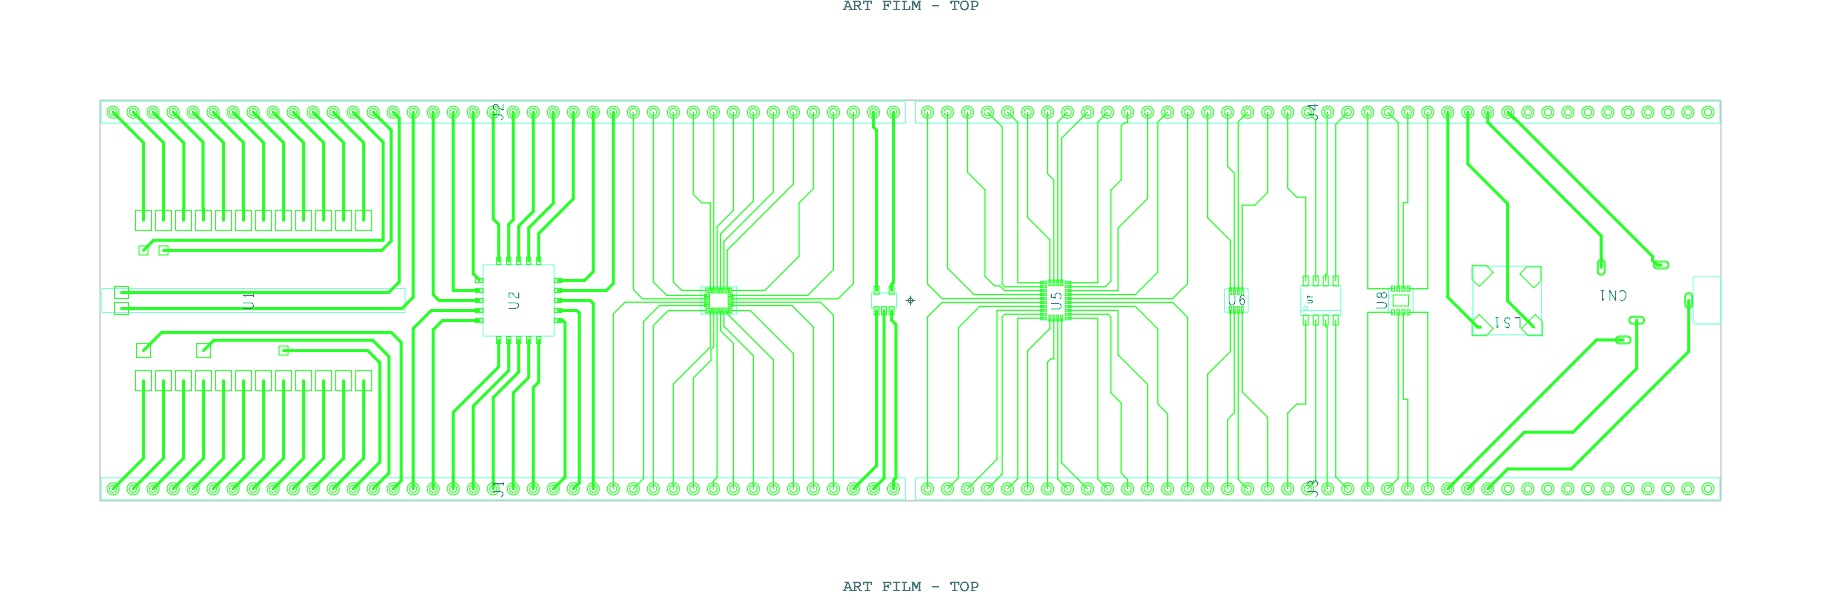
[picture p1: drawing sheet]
<svg xmlns="http://www.w3.org/2000/svg" width="231mm" height="76mm" viewBox="0 0 231 76" stroke-linecap="round" stroke-linejoin="round" font-family="sans-serif">
<defs><g id="words">
<g font-size="2.1">
<text x="107" y="1.2">ART FILM - TOP</text>
<text x="107" y="75">ART FILM - TOP</text>
</g>
</g></defs>
<!-- layer: Board Outline -->
<path d="M12.7 12.7h205.7zM12.7 12.7v50.8zM218.4 12.7v50.8zM12.7 63.5h205.7z" fill="none" stroke="#acacac" stroke-width=".13"/>
<!-- layer: Components -->
<g fill="none" stroke="#75ffd9" stroke-width=".13">
<path d="M12.8 15.6h102.1zM12.8 12.8v2.8zM12.8 12.8h102.1zM114.9 12.8v2.8zM116.2 15.6h102.1zM116.2 12.8v2.8zM116.2 12.8h102.1zM218.3 12.8v2.8zM12.9 39.6h38.5zM12.9 36.6v3zM12.9 36.6h38.5zM51.4 36.6v3z"/>
<path d="M61.3 33.6v9zM61.3 33.6h9.1zM70.4 33.6v9zM89 36.3h4.5v3.6h-4.5zM110.6 37.1h3.2v2h-3.2zM132.1 35.6h3.8zM132.1 35.6v5zM135.9 35.6v5zM155.4 39.6h3zM155.4 36.6v3zM155.4 36.6h3zM156.1 38.7l.1 .1-.1 .1-.1-.1z"/>
<path d="M158.4 36.6v3zM165.1 39.4h5.1zM165.1 36.2h5.1v3.8h-5.1zM165.5 38.9l.2-.1 .2 .1 .1 .2-.1 .1-.2 .1-.2-.1v-.1zM176.2 39.7h3.2zM176.2 36.5v3.2zM176.2 36.5h3.2zM179.4 36.5v3.2zM187 33.7h8.7v8.8h-8.7zM215.1 35.1h3.1l.2 .2v5.6l-.2 .2h-3.1l-.2-.2v-5.6zM61.3 42.6h9.1zM132.1 40.6h3.8z"/>
<path d="M12.8 63.4h102.1zM12.8 60.6v2.8zM12.8 60.6h102.1zM114.9 60.6v2.8zM116.2 63.4h102.1zM116.2 60.6v2.8zM116.2 60.6h102.1zM218.3 60.6v2.8z"/>
</g>
<!-- layer: Nets -->
<g fill="none" stroke="#26ff26" stroke-width=".13">
<path d="M14.5 38.4h1.8v1.5h-1.8zM14.5 36.3h1.8v1.5h-1.8zM17.2 26.7h2v2.5h-2zM17.6 31.2h1.2v1.1h-1.2zM19.7 26.7h2.1v2.5h-2.1zM20.2 31.2h1.1v1.1h-1.1zM22.3 26.7h2v2.5h-2zM24.8 26.7h2.1v2.5h-2.1zM27.4 26.7h2v2.5h-2zM29.9 26.7h2v2.5h-2zM32.4 26.7h2.1v2.5h-2.1zM35 26.7h2v2.5h-2z"/>
<path d="M37.5 26.7h2.1v2.5h-2.1zM40.1 26.7h2v2.5h-2zM42.6 26.7h2v2.5h-2zM45.1 26.7h2.1v2.5h-2.1zM60.4 39.1h.9v.5h-.9zM60.4 35.3h.9v.5h-.9zM60.4 36.6h.9v.5h-.9zM60.4 37.8h.9v.6h-.9zM63 32.6h.6v.9h-.6zM64.3 32.6h.5v.9h-.5zM65.6 32.6h.5v.9h-.5zM66.8 32.6h.6v.9h-.6z"/>
<path d="M68.1 32.6h.5v.9h-.5zM70.4 39.1h.9v.5h-.9zM70.4 37.8h.9v.6h-.9zM70.4 35.3h.9v.5h-.9zM70.4 36.6h.9v.5h-.9zM89.4 37.7h.6v.3h-.6zM89.4 38.6h.6v.3h-.6zM89.4 38.2h.6v.3h-.6zM89.4 37.3h.6v.3h-.6zM89.6 36.5h.3v.6l-.3-.1zM89.6 39.1h.3v.6h-.3zM90 39.1h.3v.6h-.3z"/>
<path d="M90 36.5h.3v.6h-.3zM90.5 36.5h.2v.6h-.2zM90.5 39.1h.2v.6h-.2zM90.9 36.5h.3v.6h-.3zM90.9 39.1h.3v.6h-.3zM91.3 39.1h.3v.6h-.3zM91.3 36.5h.3v.6h-.3zM91.7 39.1h.3v.6h-.3zM91.7 36.5h.3v.6h-.3zM92.2 39.1h.3v.6h-.3zM92.2 36.5h.3v.6h-.3zM92.4 37.3h.7v.3h-.7z"/>
<path d="M92.4 37.7h.7v.3h-.7zM92.4 38.2h.7v.3h-.7zM92.4 38.6h.7v.3h-.7zM92.6 36.5h.3v.6h-.3zM92.6 39.1h.3v.6h-.3zM110.9 38.9h.7v1h-.7zM110.9 36.3h.7v1h-.7zM111.9 38.9h.6v1h-.6zM112.9 36.3h.6v1h-.6zM112.9 38.9h.6v1h-.6zM132.1 38.7h.7v.3h-.7zM132.1 39.2h.7v.3h-.7z"/>
<path d="M132.1 39.7h.7v.3h-.7zM132.1 37.7h.7v.3h-.7zM132.1 37.2h.7v.3h-.7zM132.1 36.7h.7v.3h-.7zM132.1 36.2h.7v.3h-.7zM132.1 38.2h.7v.3h-.7zM132.1 35.7h.7v.3h-.7zM133.1 40h.3v.7h-.3zM133.1 35.5h.3v.7h-.3zM133.6 40h.3v.7h-.3zM133.6 35.5h.3v.7h-.3zM134.1 40h.3v.7h-.3z"/>
<path d="M134.1 35.5h.3v.7h-.3zM134.6 40h.3v.7h-.3zM134.6 35.5h.3v.7h-.3zM135.2 39.2h.7v.3h-.7zM135.2 39.7h.7v.3h-.7zM135.2 35.7h.7v.3h-.7zM135.2 36.7h.7v.3h-.7zM135.2 37.2h.7v.3h-.7zM135.2 38.2h.7v.3h-.7zM135.2 37.7h.7v.3h-.7zM135.2 36.2h.7v.3h-.7zM135.2 38.7h.7v.3h-.7z"/>
<path d="M156 36.5h.3v.8h-.3zM156 38.9h.3v.8h-.3zM156.5 36.5h.3v.8h-.3zM156.5 38.9h.3v.8h-.3zM157 38.9h.3v.8h-.3zM157 36.5h.3v.8h-.3zM157.5 38.9h.3v.8h-.3zM157.5 36.5h.3v.8h-.3zM165.4 35h.7v1.3h-.7zM165.4 39.9h.7v1.3h-.7zM166.7 39.9h.6v1.3h-.6zM166.7 35h.6v1.3h-.6z"/>
<path d="M168 35h.6v1.3h-.6zM168 39.9h.6v1.3h-.6zM169.2 35h.7v1.3h-.7zM169.2 39.9h.7v1.3h-.7zM176.6 36.3h.4v.6h-.4zM176.6 39.3h.4v.6h-.4zM176.8 37.4h2v1.4h-2zM177.3 39.3h.4v.6h-.4zM177.3 36.3h.4v.6h-.4zM177.9 39.3h.4v.6h-.4zM177.9 36.3h.4v.6h-.4zM178.6 36.3h.4v.6h-.4z"/>
<path d="M178.6 39.3h.4v.6h-.4zM186.9 33.6h1.7l.9 .9-1.7 1.8-.9-.9zM193.8 33.8h1.8v1.8l-.9 .9-1.8-1.8zM194.9 39.9l.9 .9v1.8h-1.8l-.9-.9zM202.8 33.1l.3-.2h.3l.2 .2 .1 .3v1l-.1 .3-.2 .2h-.3l-.3-.2-.1-.3v-1zM203 33.1l.2-.1 .3 .1 .1 .3v1l-.1 .3-.3 .1-.2-.1-.1-.3v-1zM210 33.2l.3-.1h1l.4 .1 .1 .3v.2l-.1 .3-.4 .1h-1l-.3-.1-.1-.3v-.2zM210.1 33.3l.2-.1h1l.3 .1 .1 .3-.1 .3-.3 .1h-1l-.2-.1-.1-.3zM213.9 37.3l.3-.2h.3l.2 .2 .1 .3v1l-.1 .3-.2 .2h-.3l-.3-.2-.1-.3v-1zM214.1 37.3l.2-.1 .3 .1 .1 .3v1l-.1 .3-.3 .1-.2-.1-.1-.3v-1zM17.2 47h2v2.5h-2zM17.3 43.6h1.8v1.7h-1.8z"/>
<path d="M19.7 47h2.1v2.5h-2.1zM22.3 47h2v2.5h-2zM24.8 47h2.1v2.5h-2.1zM24.9 43.6h1.8v1.7h-1.8zM27.4 47h2v2.5h-2zM29.9 47h2v2.5h-2zM32.4 47h2.1v2.5h-2.1zM35 47h2v2.5h-2zM35.4 43.9h1.2v1.1h-1.2zM37.5 47h2.1v2.5h-2.1zM40.1 47h2v2.5h-2zM42.6 47h2v2.5h-2z"/>
<path d="M45.1 47h2.1v2.5h-2.1zM60.4 40.4h.9v.5h-.9zM63 42.7h.6v.9h-.6zM64.3 42.7h.5v.9h-.5zM65.6 42.7h.5v.9h-.5zM66.8 42.7h.6v.9h-.6zM68.1 42.7h.5v.9h-.5zM70.4 40.4h.9v.5h-.9zM132.1 40.2h.7v.3h-.7zM135.2 40.2h.7v.3h-.7zM186.9 40.8l.9-.9 1.7 1.8-.9 .9h-1.7zM205.2 42.7l.3-.1h1l.4 .1 .1 .3v.2l-.1 .3-.4 .1h-1l-.3-.1-.1-.3v-.2z"/>
<path d="M205.3 42.8l.2-.1h1l.3 .1 .1 .3-.1 .3-.3 .1h-1l-.2-.1-.1-.3zM206.9 40.2l.3-.1h1l.4 .1 .1 .3v.2l-.1 .3-.4 .1h-1l-.3-.1-.1-.3v-.2zM207 40.3l.2-.1h1l.3 .1 .1 .3-.1 .3-.3 .1h-1l-.2-.1-.1-.3z"/>
<circle cx="14.3" cy="14.2" r=".46"/>
<circle cx="14.4" cy="14.2" r=".77"/>
<circle cx="16.9" cy="14.2" r=".46"/>
<circle cx="16.9" cy="14.2" r=".77"/>
<circle cx="19.4" cy="14.2" r=".46"/>
<circle cx="19.4" cy="14.2" r=".77"/>
<circle cx="22" cy="14.2" r=".46"/>
<circle cx="22" cy="14.2" r=".77"/>
<circle cx="24.5" cy="14.2" r=".46"/>
<circle cx="24.5" cy="14.2" r=".77"/>
<circle cx="27" cy="14.2" r=".46"/>
<circle cx="27.1" cy="14.2" r=".77"/>
<circle cx="29.6" cy="14.2" r=".46"/>
<circle cx="29.6" cy="14.2" r=".77"/>
<circle cx="32.1" cy="14.2" r=".46"/>
<circle cx="32.1" cy="14.2" r=".77"/>
<circle cx="34.7" cy="14.2" r=".46"/>
<circle cx="34.7" cy="14.2" r=".77"/>
<circle cx="37.2" cy="14.2" r=".46"/>
<circle cx="37.2" cy="14.2" r=".77"/>
<circle cx="39.7" cy="14.2" r=".46"/>
<circle cx="39.8" cy="14.2" r=".77"/>
<circle cx="42.3" cy="14.2" r=".46"/>
<circle cx="42.3" cy="14.2" r=".77"/>
<circle cx="44.8" cy="14.2" r=".46"/>
<circle cx="44.8" cy="14.2" r=".77"/>
<circle cx="47.4" cy="14.2" r=".46"/>
<circle cx="47.4" cy="14.2" r=".77"/>
<circle cx="49.9" cy="14.2" r=".46"/>
<circle cx="49.9" cy="14.2" r=".77"/>
<circle cx="52.4" cy="14.2" r=".46"/>
<circle cx="52.5" cy="14.2" r=".77"/>
<circle cx="55" cy="14.2" r=".46"/>
<circle cx="55" cy="14.2" r=".77"/>
<circle cx="57.5" cy="14.2" r=".46"/>
<circle cx="57.5" cy="14.2" r=".77"/>
<circle cx="60.1" cy="14.2" r=".46"/>
<circle cx="60.1" cy="14.2" r=".77"/>
<circle cx="62.6" cy="14.2" r=".46"/>
<circle cx="62.6" cy="14.2" r=".77"/>
<circle cx="65.1" cy="14.2" r=".46"/>
<circle cx="65.2" cy="14.2" r=".77"/>
<circle cx="67.7" cy="14.2" r=".46"/>
<circle cx="67.7" cy="14.2" r=".77"/>
<circle cx="70.2" cy="14.2" r=".46"/>
<circle cx="70.2" cy="14.2" r=".77"/>
<circle cx="72.8" cy="14.2" r=".46"/>
<circle cx="72.8" cy="14.2" r=".77"/>
<circle cx="75.3" cy="14.2" r=".46"/>
<circle cx="75.3" cy="14.2" r=".77"/>
<circle cx="77.8" cy="14.2" r=".46"/>
<circle cx="77.9" cy="14.2" r=".77"/>
<circle cx="80.4" cy="14.2" r=".46"/>
<circle cx="80.4" cy="14.2" r=".77"/>
<circle cx="82.9" cy="14.2" r=".46"/>
<circle cx="82.9" cy="14.2" r=".77"/>
<circle cx="85.5" cy="14.2" r=".46"/>
<circle cx="85.5" cy="14.2" r=".77"/>
<circle cx="88" cy="14.2" r=".46"/>
<circle cx="88" cy="14.2" r=".77"/>
<circle cx="90.5" cy="14.2" r=".46"/>
<circle cx="90.6" cy="14.2" r=".77"/>
<circle cx="93.1" cy="14.2" r=".46"/>
<circle cx="93.1" cy="14.2" r=".77"/>
<circle cx="95.6" cy="14.2" r=".46"/>
<circle cx="95.6" cy="14.2" r=".77"/>
<circle cx="98.2" cy="14.2" r=".46"/>
<circle cx="98.2" cy="14.2" r=".77"/>
<circle cx="100.7" cy="14.2" r=".46"/>
<circle cx="100.7" cy="14.2" r=".77"/>
<circle cx="103.2" cy="14.2" r=".46"/>
<circle cx="103.3" cy="14.2" r=".77"/>
<circle cx="105.8" cy="14.2" r=".46"/>
<circle cx="105.8" cy="14.2" r=".77"/>
<circle cx="108.3" cy="14.2" r=".46"/>
<circle cx="108.3" cy="14.2" r=".77"/>
<circle cx="110.9" cy="14.2" r=".46"/>
<circle cx="110.9" cy="14.2" r=".77"/>
<circle cx="113.4" cy="14.2" r=".46"/>
<circle cx="113.4" cy="14.2" r=".77"/>
<circle cx="117.7" cy="14.2" r=".46"/>
<circle cx="117.7" cy="14.2" r=".77"/>
<circle cx="120.3" cy="14.2" r=".46"/>
<circle cx="120.3" cy="14.2" r=".77"/>
<circle cx="122.8" cy="14.2" r=".46"/>
<circle cx="122.8" cy="14.2" r=".77"/>
<circle cx="125.3" cy="14.2" r=".46"/>
<circle cx="125.3" cy="14.2" r=".77"/>
<circle cx="127.9" cy="14.2" r=".46"/>
<circle cx="127.9" cy="14.2" r=".77"/>
<circle cx="130.4" cy="14.2" r=".46"/>
<circle cx="130.4" cy="14.2" r=".77"/>
<circle cx="133" cy="14.2" r=".46"/>
<circle cx="133" cy="14.2" r=".77"/>
<circle cx="135.5" cy="14.2" r=".46"/>
<circle cx="135.5" cy="14.2" r=".77"/>
<circle cx="138" cy="14.2" r=".46"/>
<circle cx="138" cy="14.2" r=".77"/>
<circle cx="140.6" cy="14.2" r=".46"/>
<circle cx="140.6" cy="14.2" r=".77"/>
<circle cx="143.1" cy="14.2" r=".46"/>
<circle cx="143.1" cy="14.2" r=".77"/>
<circle cx="145.7" cy="14.2" r=".46"/>
<circle cx="145.7" cy="14.2" r=".77"/>
<circle cx="148.2" cy="14.2" r=".46"/>
<circle cx="148.2" cy="14.2" r=".77"/>
<circle cx="150.7" cy="14.2" r=".46"/>
<circle cx="150.7" cy="14.2" r=".77"/>
<circle cx="153.3" cy="14.2" r=".46"/>
<circle cx="153.3" cy="14.2" r=".77"/>
<circle cx="155.8" cy="14.2" r=".46"/>
<circle cx="155.8" cy="14.2" r=".77"/>
<circle cx="158.4" cy="14.2" r=".46"/>
<circle cx="158.4" cy="14.2" r=".77"/>
<circle cx="160.9" cy="14.2" r=".46"/>
<circle cx="160.9" cy="14.2" r=".77"/>
<circle cx="163.4" cy="14.2" r=".46"/>
<circle cx="163.4" cy="14.2" r=".77"/>
<circle cx="166" cy="14.2" r=".46"/>
<circle cx="166" cy="14.2" r=".77"/>
<circle cx="168.5" cy="14.2" r=".46"/>
<circle cx="168.5" cy="14.2" r=".77"/>
<circle cx="171.1" cy="14.2" r=".46"/>
<circle cx="171.1" cy="14.2" r=".77"/>
<circle cx="173.6" cy="14.2" r=".46"/>
<circle cx="173.6" cy="14.2" r=".77"/>
<circle cx="176.1" cy="14.2" r=".46"/>
<circle cx="176.1" cy="14.2" r=".77"/>
<circle cx="178.7" cy="14.2" r=".46"/>
<circle cx="178.7" cy="14.2" r=".77"/>
<circle cx="181.2" cy="14.2" r=".46"/>
<circle cx="181.2" cy="14.2" r=".77"/>
<circle cx="183.8" cy="14.2" r=".46"/>
<circle cx="183.8" cy="14.2" r=".77"/>
<circle cx="186.3" cy="14.2" r=".46"/>
<circle cx="186.3" cy="14.2" r=".77"/>
<circle cx="188.8" cy="14.2" r=".46"/>
<circle cx="188.8" cy="14.2" r=".77"/>
<circle cx="191.4" cy="14.2" r=".46"/>
<circle cx="191.4" cy="14.2" r=".77"/>
<circle cx="193.9" cy="14.2" r=".46"/>
<circle cx="193.9" cy="14.2" r=".77"/>
<circle cx="196.5" cy="14.2" r=".46"/>
<circle cx="196.5" cy="14.2" r=".77"/>
<circle cx="199" cy="14.2" r=".46"/>
<circle cx="199" cy="14.2" r=".77"/>
<circle cx="201.5" cy="14.2" r=".46"/>
<circle cx="201.5" cy="14.2" r=".77"/>
<circle cx="204.1" cy="14.2" r=".46"/>
<circle cx="204.1" cy="14.2" r=".77"/>
<circle cx="206.6" cy="14.2" r=".46"/>
<circle cx="206.6" cy="14.2" r=".77"/>
<circle cx="209.2" cy="14.2" r=".46"/>
<circle cx="209.2" cy="14.2" r=".77"/>
<circle cx="211.7" cy="14.2" r=".46"/>
<circle cx="211.7" cy="14.2" r=".77"/>
<circle cx="214.2" cy="14.2" r=".46"/>
<circle cx="214.2" cy="14.2" r=".77"/>
<circle cx="216.8" cy="14.2" r=".46"/>
<circle cx="216.8" cy="14.2" r=".77"/>
<circle cx="14.3" cy="62" r=".46"/>
<circle cx="14.4" cy="62" r=".77"/>
<circle cx="16.9" cy="62" r=".46"/>
<circle cx="16.9" cy="62" r=".77"/>
<circle cx="19.4" cy="62" r=".46"/>
<circle cx="19.4" cy="62" r=".77"/>
<circle cx="22" cy="62" r=".46"/>
<circle cx="22" cy="62" r=".77"/>
<circle cx="24.5" cy="62" r=".46"/>
<circle cx="24.5" cy="62" r=".77"/>
<circle cx="27" cy="62" r=".46"/>
<circle cx="27.1" cy="62" r=".77"/>
<circle cx="29.6" cy="62" r=".46"/>
<circle cx="29.6" cy="62" r=".77"/>
<circle cx="32.1" cy="62" r=".46"/>
<circle cx="32.1" cy="62" r=".77"/>
<circle cx="34.7" cy="62" r=".46"/>
<circle cx="34.7" cy="62" r=".77"/>
<circle cx="37.2" cy="62" r=".46"/>
<circle cx="37.2" cy="62" r=".77"/>
<circle cx="39.7" cy="62" r=".46"/>
<circle cx="39.8" cy="62" r=".77"/>
<circle cx="42.3" cy="62" r=".46"/>
<circle cx="42.3" cy="62" r=".77"/>
<circle cx="44.8" cy="62" r=".46"/>
<circle cx="44.8" cy="62" r=".77"/>
<circle cx="47.4" cy="62" r=".46"/>
<circle cx="47.4" cy="62" r=".77"/>
<circle cx="49.9" cy="62" r=".46"/>
<circle cx="49.9" cy="62" r=".77"/>
<circle cx="52.4" cy="62" r=".46"/>
<circle cx="52.5" cy="62" r=".77"/>
<circle cx="55" cy="62" r=".46"/>
<circle cx="55" cy="62" r=".77"/>
<circle cx="57.5" cy="62" r=".46"/>
<circle cx="57.5" cy="62" r=".77"/>
<circle cx="60.1" cy="62" r=".46"/>
<circle cx="60.1" cy="62" r=".77"/>
<circle cx="62.6" cy="62" r=".46"/>
<circle cx="62.6" cy="62" r=".77"/>
<circle cx="65.1" cy="62" r=".46"/>
<circle cx="65.2" cy="62" r=".77"/>
<circle cx="67.7" cy="62" r=".46"/>
<circle cx="67.7" cy="62" r=".77"/>
<circle cx="70.2" cy="62" r=".46"/>
<circle cx="70.2" cy="62" r=".77"/>
<circle cx="72.8" cy="62" r=".46"/>
<circle cx="72.8" cy="62" r=".77"/>
<circle cx="75.3" cy="62" r=".46"/>
<circle cx="75.3" cy="62" r=".77"/>
<circle cx="77.8" cy="62" r=".46"/>
<circle cx="77.9" cy="62" r=".77"/>
<circle cx="80.4" cy="62" r=".46"/>
<circle cx="80.4" cy="62" r=".77"/>
<circle cx="82.9" cy="62" r=".46"/>
<circle cx="82.9" cy="62" r=".77"/>
<circle cx="85.5" cy="62" r=".46"/>
<circle cx="85.5" cy="62" r=".77"/>
<circle cx="88" cy="62" r=".46"/>
<circle cx="88" cy="62" r=".77"/>
<circle cx="90.5" cy="62" r=".46"/>
<circle cx="90.6" cy="62" r=".77"/>
<circle cx="93.1" cy="62" r=".46"/>
<circle cx="93.1" cy="62" r=".77"/>
<circle cx="95.6" cy="62" r=".46"/>
<circle cx="95.6" cy="62" r=".77"/>
<circle cx="98.2" cy="62" r=".46"/>
<circle cx="98.2" cy="62" r=".77"/>
<circle cx="100.7" cy="62" r=".46"/>
<circle cx="100.7" cy="62" r=".77"/>
<circle cx="103.2" cy="62" r=".46"/>
<circle cx="103.3" cy="62" r=".77"/>
<circle cx="105.8" cy="62" r=".46"/>
<circle cx="105.8" cy="62" r=".77"/>
<circle cx="108.3" cy="62" r=".46"/>
<circle cx="108.3" cy="62" r=".77"/>
<circle cx="110.9" cy="62" r=".46"/>
<circle cx="110.9" cy="62" r=".77"/>
<circle cx="113.4" cy="62" r=".46"/>
<circle cx="113.4" cy="62" r=".77"/>
<circle cx="117.7" cy="62" r=".46"/>
<circle cx="117.7" cy="62" r=".77"/>
<circle cx="120.3" cy="62" r=".46"/>
<circle cx="120.3" cy="62" r=".77"/>
<circle cx="122.8" cy="62" r=".46"/>
<circle cx="122.8" cy="62" r=".77"/>
<circle cx="125.3" cy="62" r=".46"/>
<circle cx="125.3" cy="62" r=".77"/>
<circle cx="127.9" cy="62" r=".46"/>
<circle cx="127.9" cy="62" r=".77"/>
<circle cx="130.4" cy="62" r=".46"/>
<circle cx="130.4" cy="62" r=".77"/>
<circle cx="133" cy="62" r=".46"/>
<circle cx="133" cy="62" r=".77"/>
<circle cx="135.5" cy="62" r=".46"/>
<circle cx="135.5" cy="62" r=".77"/>
<circle cx="138" cy="62" r=".46"/>
<circle cx="138" cy="62" r=".77"/>
<circle cx="140.6" cy="62" r=".46"/>
<circle cx="140.6" cy="62" r=".77"/>
<circle cx="143.1" cy="62" r=".46"/>
<circle cx="143.1" cy="62" r=".77"/>
<circle cx="145.7" cy="62" r=".46"/>
<circle cx="145.7" cy="62" r=".77"/>
<circle cx="148.2" cy="62" r=".46"/>
<circle cx="148.2" cy="62" r=".77"/>
<circle cx="150.7" cy="62" r=".46"/>
<circle cx="150.7" cy="62" r=".77"/>
<circle cx="153.3" cy="62" r=".46"/>
<circle cx="153.3" cy="62" r=".77"/>
<circle cx="155.8" cy="62" r=".46"/>
<circle cx="155.8" cy="62" r=".77"/>
<circle cx="158.4" cy="62" r=".46"/>
<circle cx="158.4" cy="62" r=".77"/>
<circle cx="160.9" cy="62" r=".46"/>
<circle cx="160.9" cy="62" r=".77"/>
<circle cx="163.4" cy="62" r=".46"/>
<circle cx="163.4" cy="62" r=".77"/>
<circle cx="166" cy="62" r=".46"/>
<circle cx="166" cy="62" r=".77"/>
<circle cx="168.5" cy="62" r=".46"/>
<circle cx="168.5" cy="62" r=".77"/>
<circle cx="171.1" cy="62" r=".46"/>
<circle cx="171.1" cy="62" r=".77"/>
<circle cx="173.6" cy="62" r=".46"/>
<circle cx="173.6" cy="62" r=".77"/>
<circle cx="176.1" cy="62" r=".46"/>
<circle cx="176.1" cy="62" r=".77"/>
<circle cx="178.7" cy="62" r=".46"/>
<circle cx="178.7" cy="62" r=".77"/>
<circle cx="181.2" cy="62" r=".46"/>
<circle cx="181.2" cy="62" r=".77"/>
<circle cx="183.8" cy="62" r=".46"/>
<circle cx="183.8" cy="62" r=".77"/>
<circle cx="186.3" cy="62" r=".46"/>
<circle cx="186.3" cy="62" r=".77"/>
<circle cx="188.8" cy="62" r=".46"/>
<circle cx="188.8" cy="62" r=".77"/>
<circle cx="191.4" cy="62" r=".46"/>
<circle cx="191.4" cy="62" r=".77"/>
<circle cx="193.9" cy="62" r=".46"/>
<circle cx="193.9" cy="62" r=".77"/>
<circle cx="196.5" cy="62" r=".46"/>
<circle cx="196.5" cy="62" r=".77"/>
<circle cx="199" cy="62" r=".46"/>
<circle cx="199" cy="62" r=".77"/>
<circle cx="201.5" cy="62" r=".46"/>
<circle cx="201.5" cy="62" r=".77"/>
<circle cx="204.1" cy="62" r=".46"/>
<circle cx="204.1" cy="62" r=".77"/>
<circle cx="206.6" cy="62" r=".46"/>
<circle cx="206.6" cy="62" r=".77"/>
<circle cx="209.2" cy="62" r=".46"/>
<circle cx="209.2" cy="62" r=".77"/>
<circle cx="211.7" cy="62" r=".46"/>
<circle cx="211.7" cy="62" r=".77"/>
<circle cx="214.2" cy="62" r=".46"/>
<circle cx="214.2" cy="62" r=".77"/>
<circle cx="216.8" cy="62" r=".46"/>
<circle cx="216.8" cy="62" r=".77"/>
</g>
<g fill="none" stroke="#26ff26" stroke-width=".15">
<path d="M80.4 14.2v22.5zM82.9 14.2v21.6zM85.5 14.2v21.6zM88 14.2v10.5zM90.6 14.2h.1M90.6 14.3v22.5zM93.1 14.2v12.5zM95.6 14.2v11.3zM98.2 14.2v10.1zM100.7 14.2v9.1zM103.3 14.2v9.7zM105.8 14.2v20z"/>
<path d="M108.3 14.2v21.7zM117.7 14.2v21.8zM120.3 14.2v19.8zM122.8 14.2v7.7zM125.3 14.2l1.9 1.9zM127.2 16.1v19.9zM127.9 14.2l1.3 1.3zM129.2 15.5v20.4zM130.4 14.2v13.4zM133 14.2v7.8zM134.3 15.5v20.4zM134.8 17.5v18.4z"/>
<path d="M135.5 14.2l-1.2 1.3zM138 14.2l-3.2 3.3zM139.3 15.5v20.4zM140.6 14.2l-1.3 1.3zM142.3 16v6.8zM142.3 16l.4-.4zM142.7 15.6h.4zM143.1 14.2v1.4zM145.7 14.2v11zM147 15.5v19zM148.2 14.2l-1.2 1.3zM150.7 14.2v21.8z"/>
<path d="M153.3 14.2v13.4zM155.8 14.2v6.9zM157.2 15.4v21.5zM157.2 15.4l1.2-1.2zM160.9 14.2v10.2zM163.4 14.2v9.7zM166 14.2l1 1zM167 15.2v20.4zM168.5 14.3v20.5zM168.5 14.2v.1zM169.5 15.7v19.9zM171.1 14.2l-1.6 1.5z"/>
<path d="M173.6 14.2v22.4zM176.1 14.2l1.4 1.3zM177.5 15.5v21.1zM178.7 14.2v11.5zM181.2 14.2v22.4zM77.9 39.8l1.4-1.5zM77.9 39.8v22.2zM79.3 38.3h10.4zM80.4 36.7l1.2 1.2zM81.6 37.9h8.1zM82.9 35.8l1.7 1.7zM83.7 38.7h6z"/>
<path d="M84.6 37.5h5.1zM84.8 39.4h4.9zM85.5 35.8l1 1zM86.5 36.8h3.2zM88 24.7l1.1 1zM89.1 25.7h1.1zM90.2 39.4v4.6zM90.2 25.7v11.1zM90.6 39.4v4.6zM91 28.7v8.1zM91 28.7l2.1-2zM91 39.4v21.1z"/>
<path d="M91.5 39.4v2.5zM91.5 29.7v7.1zM91.9 39.4v2zM91.9 30.6v6.2zM91.9 30.6l6.3-6.3zM92.3 39.4v.4zM92.3 39.8l5.9 5.8zM92.3 31.7v5.1zM92.3 31.7l8.4-8.4zM92.7 36.8h4.4zM92.7 37.5h9.8zM92.7 37.9h13.7z"/>
<path d="M92.7 38.3h11.5zM92.7 38.7h7.8zM92.7 39.4h2.5zM95.2 39.4l5.5 5.4zM95.6 25.5l-4.1 4.2zM97.1 36.8l4.3-4.3zM100.5 38.7l2.8 2.8zM101.4 25.7v6.8zM102.5 37.5l3.3-3.3zM103.3 23.9l-1.9 1.8zM104.2 38.3l1.6 1.6zM105.8 39.9v22.1z"/>
<path d="M106.4 37.9l1.9-2zM117.7 36l1.9 1.9zM119.6 37.9h12.8zM119.6 38.3h12.8zM120.3 34l3.3 3.3zM122.8 21.9l2.2 2.2zM123.6 37.3h8.8zM124.3 38.9h8.1zM125 35l1.2 1.2zM125 24.1v10.9zM126.2 36.2h.7zM126.5 39.3h5.9z"/>
<path d="M126.5 39.3v18.9zM126.9 36.2l.6 .7zM127.2 36l.3 .3zM127.5 36.9h4.9zM127.5 39.9h4.9zM127.5 39.9l-.3 .3zM127.5 36.3h4.9zM129.2 35.9h3.2zM130.4 27.6l2.9 2.8zM133 22l.8 .8zM133.3 30.4v5.5zM133.8 22.8v13.1z"/>
<path d="M135.6 39.3h6.3zM135.6 39.9h5.1zM135.6 35.9h3.7zM135.6 36.9h6.3zM135.6 37.3h8.5zM135.6 38.3h13.3zM135.6 37.9h13.3zM135.6 36.3h4.7zM135.6 38.9h8.5zM140.7 39.9l.3 .3zM141 35.7l-.7 .6zM141 24.1v11.6z"/>
<path d="M141.9 39.3v5.7zM141.9 28.9v8zM142.3 22.8l-1.3 1.3zM144.1 37.3l2.9-2.8zM144.1 38.9l2.9 2.8zM145.7 25.2l-3.8 3.7zM148.9 38.3l1.8 1.9zM150.7 36l-1.8 1.9zM153.3 27.6l2.9 2.9zM155.8 21.1l.9 .8zM156.2 30.5v6.4zM156.2 39.3v5.3z"/>
<path d="M156.7 21.9v15zM156.7 39.3v13zM157.2 39.3v21.5zM157.7 39.3v10.4zM157.7 26v10.9zM157.7 26h1.6zM160.9 24.4l-1.6 1.6zM163.4 23.9l1.2 1.1zM164.6 25h1.1zM165.7 25v10.6zM168.3 34.8v.8zM168.3 34.8h.2z"/>
<path d="M173.6 36.6h3.2zM173.6 39.6h3.2zM173.6 39.6v22.4zM177.5 39.6v21.1zM178.1 39.6v11zM178.1 25.7v10.9zM178.1 25.7h.6zM178.8 36.6h2.4zM178.8 39.6h2.4zM181.2 39.6v22.4zM81.7 40.8l2-2.1zM81.7 40.8v19.9z"/>
<path d="M82.9 41.3l1.9-1.9zM82.9 41.3v20.7zM85.5 48.7l4.7-4.7zM85.5 48.7v13.3zM88 47.9v14.1zM88 47.9l2.2-2.2zM90.2 44.3v1.4zM90.2 44.3l.4-.3zM91.5 41.9l1.6 1.6zM91.9 41.4l3.7 3.7zM93.1 43.5v18.5zM95.6 45.1v16.9z"/>
<path d="M98.2 45.6v16.4zM100.7 44.8v17.2zM103.3 41.5v20.5zM117.7 40.2l1.9-1.9zM117.7 40.2v21.8zM121.6 41.6l2.7-2.7zM121.6 41.6v19zM126.5 58.2l-3.7 3.8zM127.2 40.2v19.9zM129.2 40.3h3.2zM129.2 40.3v20.4zM130.4 44.5v17.5z"/>
<path d="M133 45.9l.4-.4zM133 45.9v16.1zM133.2 41.7h.1M133.2 41.7l-2.8 2.8zM133.3 40.3v1.4zM133.4 45.5h.4zM133.8 40.3v5.2zM134.3 40.3v20.4zM134.8 40.3v18.4zM134.8 58.7l3.2 3.3zM135.6 40.3h3.7zM139.3 40.3v20.4z"/>
<path d="M141 40.2v9.6zM141 49.8l1.3 1.3zM141.9 45l3.8 3.7zM142.3 51.1v8.9zM142.3 60l.8 .8zM145.7 48.7v13.3zM147 41.7v9.5zM147 51.2l1.2 1.3zM148.2 52.5v9.5zM150.7 40.2v21.8zM153.3 47.4v14.6zM155.8 53.2v8.8z"/>
<path d="M156.2 44.6l-2.9 2.8zM156.7 52.3l-.9 .9zM157.7 49.7l3.2 3.2zM160.9 52.9v9.1zM163.4 52.4l1.2-1.2zM163.4 52.4v9.6zM164.6 51.2h1.1zM165.7 40.6v10.6zM167 40.6v20.4zM168.3 40.6v.8zM168.3 41.4h.2zM168.5 41.4v20.5z"/>
<path d="M169.5 40.6v19.9zM178.1 50.6h.6zM178.7 50.6v11.4zM80.4 62l1.3-1.3zM90.6 61l.4-.5zM90.6 61v1zM121.6 60.6l-1.3 1.4zM125.3 62l1.9-1.9zM127.9 62l1.3-1.3zM134.3 60.7l1.2 1.3zM139.3 60.7l1.3 1.3zM143.1 60.8v1.2z"/>
<path d="M157.2 60.8l1.2 1.2zM167 61l-1 1zM168.5 61.9v.1zM169.5 60.5l1.6 1.5zM176.1 62l1.4-1.3z"/>
</g>
<g fill="none" stroke="#26ff26" stroke-width=".38">
<path d="M14.4 14.2l3.8 3.9zM16.9 14.2l3.9 3.9zM18.2 18.1v9.8zM19.4 14.2l3.9 3.9zM20.8 18.1v9.8zM22 14.2l3.8 3.8zM23.3 18.1v8.3zM24.5 14.2l3.9 3.9zM25.8 18v8.4zM27.1 14.2l3.8 3.9zM28.4 18.1v9.8zM29.6 14.2l3.9 3.9z"/>
<path d="M30.9 18.1v8.3zM32.1 14.2l3.9 3.9zM33.5 18.1v9.8zM34.7 14.2l3.8 3.9zM36 18.1v9.8zM37.2 14.2l3.9 3.9zM38.5 18.1v9.8zM39.8 14.2l3.8 3.9zM41.1 18.1v9.8zM42.3 14.2l3.9 3.9zM43.6 18.1v9.8zM44.8 14.2l3.8 3.8z"/>
<path d="M46.2 18.1v9.8zM47.4 14.2l2.2 2.3zM48.6 18v12.5zM49.6 16.5v14.1zM49.9 14.2l.8 .8zM50.7 15v20.8zM52.5 14.2v23.5zM55 14.2v23.2zM57.5 14.2v22.6zM60.1 14.2v20.5zM62.6 14.2v13.6zM65.2 14.2v13.7z"/>
<path d="M67.7 14.2v12.6zM70.2 14.2v11.6zM72.8 14.2v11zM75.3 14.2v20.2zM77.9 14.2v21.8zM110.9 14.2v1.9zM110.9 16.1l.4 .4zM111.3 16.5v20.3zM113.4 14.2v21.6zM183.8 14.2v23.5zM186.3 14.2v6.6zM188.8 15.5l14.4 14.4z"/>
<path d="M188.8 14.2v1.3zM191.4 14.2l.8 .8zM192.2 15h.1M192.2 15l17.6 17.5zM15.4 39.1h35.6zM15.4 37.1h33.9zM18.2 31.7l1.3-1.2zM19.5 30.5h29.1zM20.8 31.7h27.7zM23.3 26.5h.1M23.3 26.5v1.4zM25.8 26.4v.1z"/>
<path d="M25.8 26.5v1.4zM30.9 26.4h.1M30.9 26.5v1.4zM49.6 30.6l-1.1 1.1zM50.7 35.8l-1.4 1.3zM51 39.1l1.5-1.4zM54.7 39.4h6.1zM55 37.4l.7 .7zM55.7 38.1h5.1zM57.5 36.8h3.3zM60.1 34.7l.7 .8zM60.8 35.5v.1z"/>
<path d="M62.6 27.8l.7 .7zM63.3 28.5v4.6zM64.6 28.5l.6-.6zM64.6 28.5v4.6zM65.8 28.7l1.9-1.9zM65.8 28.7v4.4zM67.1 28.9l3.1-3.1zM67.1 28.9v4.2zM68.4 29.6v3.5zM70.9 39.4h2.3zM70.9 38.1h4zM70.9 35.6h3.3z"/>
<path d="M70.9 36.8h6.1zM72.8 25.2l-4.4 4.4zM73.2 39.4l.3 .3zM73.5 39.7v21.5zM74.2 35.6l1.1-1.2zM74.9 38.1l.4 .4zM75.3 38.5v23.5zM77.9 36l-.9 .8zM111.3 39.4v19.6zM112.2 39.4v21.2zM113.2 36.1l.2-.3zM113.2 36.1v.7z"/>
<path d="M113.2 39.4v1.2zM183.8 37.7l3.8 3.8zM186.3 20.8l5.1 5zM191.4 38.1l3.3 3.4zM191.4 25.8v12.3zM203.2 29.9v4zM209.8 33l.5 .6zM209.8 32.5v.5zM210.3 33.6h.5zM214.3 38.1v6.5zM18.2 48.3v9.8zM18.2 58.1l-3.8 3.9z"/>
<path d="M18.2 44.4l2.3-2.2zM20.5 42.2h29.2zM20.8 48.3v9.8zM20.8 58.1l-3.9 3.9zM23.3 58.1l-3.9 3.9zM23.3 48.3v9.8zM25.8 48.3v9.8zM27.1 43.1l-1.3 1.3zM27.1 43.1h20.2zM28.4 48.3v9.8zM30.9 58.1l-3.8 3.9zM30.9 48.3v9.8z"/>
<path d="M33.5 48.3v9.8zM33.5 58.1l-3.9 3.9zM36 44.4h10.7zM36 48.3v9.8zM38.5 58.1l-3.8 3.9zM38.5 48.3v9.8zM41.1 48.3v9.8zM43.6 48.3v9.8zM46.2 58.1l-3.9 3.9zM46.2 48.3v9.8zM46.7 44.4l1.5 1.6zM47.3 43.1l2.1 2.1z"/>
<path d="M48.2 46v12.6zM48.2 58.6l-3.4 3.4zM49.4 45.2v14.8zM49.7 42.2l1.2 1.2zM50.9 43.4v17.6zM52.5 41.7v20.3zM52.5 41.7l2.2-2.3zM55 41.8v20.2zM55 41.8l1.2-1.2zM56.2 40.6h4.6zM57.5 52.3v9.7zM60.1 51.5v10.5z"/>
<path d="M60.1 51.5l4.5-4.5zM62.6 50.4v11.6zM63.3 46.5l-5.8 5.8zM63.3 43.1v3.4zM64.6 43.1v3.9zM65.2 49.8v12.2zM65.2 49.8l1.9-1.9zM65.8 47.2l-3.2 3.2zM65.8 43.1v4.1zM67.1 43.1v4.8zM67.7 49.1v12.9zM68.4 48.4l-.7 .7z"/>
<path d="M68.4 43.1v5.3zM70.9 40.6h.5zM71.4 40.6l.3 .3zM71.7 40.9v19.6zM113.2 40.6l.5 .5zM113.7 41.1v19.5zM187.6 41.5h.3zM191.4 59.5h8zM193.5 54.8h6.2zM199.4 59.5l14.9-14.9zM199.7 54.8l8-8.1zM202.6 43.1h3.4z"/>
<path d="M207.7 40.6v6.1zM22 62l3.8-3.9zM24.5 62l3.9-3.9zM32.1 62l3.9-3.9zM37.2 62l3.9-3.9zM39.8 62l3.8-3.9zM47.4 62l2-2zM49.9 62l1-1zM71.7 60.5l-1.5 1.5zM72.8 62l.7-.8zM108.3 62l3-3zM112.2 60.6l-1.3 1.4z"/>
<path d="M113.4 60.9v1.1zM113.7 60.6l-.3 .3zM183.8 62l18.8-18.9zM186.3 62l7.2-7.2zM188.8 62l2.6-2.5z"/>
</g>
<!-- layer: Text -->
<g fill="none" stroke="#0097b7" stroke-width=".13">
<path d="M62.6 14.5l1 .1a.31 .31 0 0 1 .3 .3 .31 .31 0 0 1-.3 .3M63.9 13.2v.7a.85 .85 0 0 1-.8-.6 .32 .32 0 0 0-.5 .1 .32 .32 0 0 0 .2 .5M166 14.5l1 .1a.31 .31 0 0 1 .3 .3 .31 .31 0 0 1-.3 .3M166.9 13.2v.8l-.9-.6h1.3M30.9 38.4h.9a.35 .35 0 0 1 .4 .3 .35 .35 0 0 1-.4 .4h-.9M32.2 37.5h-1.3l.3 .1M32.2 37.3v.3M64.6 38.4h.9a.35 .35 0 0 1 .3 .3 .35 .35 0 0 1-.3 .4h-.9M65.8 37.1v.7a.85 .85 0 0 1-.7-.6 .32 .32 0 0 0-.5 .1 .32 .32 0 0 0 .2 .5M133.4 37.3v.4l.6 .1a.39 .39 0 0 1 .1-.6 .39 .39 0 0 1 .5 .1 .39 .39 0 0 1-.1 .6M133.4 38.5h1a.35 .35 0 0 1 .3 .3 .35 .35 0 0 1-.3 .4h-1M156 37.4v.9a.35 .35 0 0 0 .4 .4 .35 .35 0 0 0 .3-.4v-.9"/>
<path d="M157.9 37.5l-.1-.1a.74 .74 0 0 0-.1 1.3 .39 .39 0 0 0 .3-.5 .39 .39 0 0 0-.4-.3l-.2 .2M166 38.1h.4l.2 .1-.2 .2h-.4M166.6 37.7l-.6-.2v.3M174.7 38.4h1a.35 .35 0 0 1 .3 .3 .35 .35 0 0 1-.3 .4h-1M174.9 37.2a.29 .29 0 0 0 .1 .5 .29 .29 0 0 0 .3-.4 .34 .34 0 0 1 .6-.2 .34 .34 0 0 1 0 .6 .34 .34 0 0 1-.6-.2 .29 .29 0 0 0-.1-.3 .29 .29 0 0 0-.3 0zM203.2 36.8h.4M203.4 36.8v1.3l.2-.3M205.1 36.8v1.3l-.8-1.3v1.3M205.6 37a.45 .45 0 0 1 .6-.1 .45 .45 0 0 1 .2 .5 .51 .51 0 0 1-.2 .6 .51 .51 0 0 1-.6 0M189.8 40.3h.4M190 40.3v1.3l.2-.3M191.7 40.5a.37 .37 0 0 0-.5-.2 .37 .37 0 0 0-.2 .5 .37 .37 0 0 0 .4 .2 .29 .29 0 0 1 .1 .5 .29 .29 0 0 1-.5-.1"/>
<path d="M192.3 40.3h.6v1.3M62.6 62.3h1a.31 .31 0 0 1 .3 .3 .31 .31 0 0 1-.3 .3M63.9 61.3h-1.3l.3 .2M63.9 61.1v.4M166 62.3h1a.31 .31 0 0 1 .3 .3 .31 .31 0 0 1-.3 .3M166.6 61.2a.31 .31 0 0 0-.5-.1 .31 .31 0 0 0 0 .5M166.6 61.4a.36 .36 0 0 1 .3-.4 .36 .36 0 0 1 .4 .3 .36 .36 0 0 1-.3 .4"/>
</g>
<!-- layer: Drawing Origin -->
<path d="M114.9 38.1h1.3M115.3 37.9l.3-.1 .2 .1 .1 .2-.1 .2-.2 .1-.3-.1v-.2zM115.6 37.5v1.2" fill="none" stroke="#638b3a" stroke-width=".13"/>
<use href="#words"/>
</svg>
